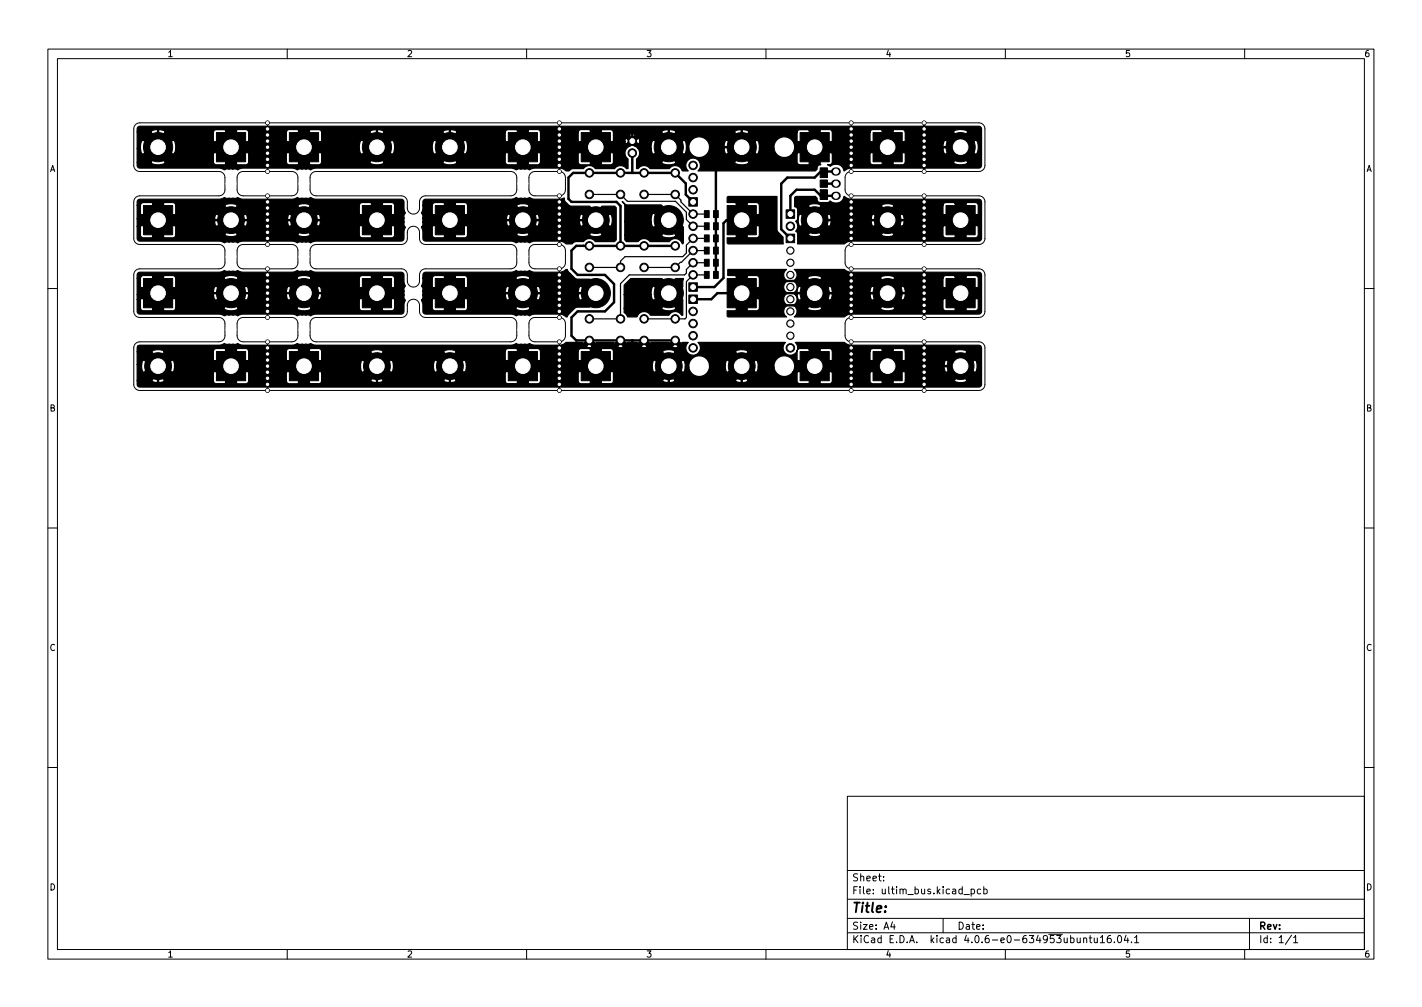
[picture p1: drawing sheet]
<svg xmlns="http://www.w3.org/2000/svg" width="297mm" height="210mm" viewBox="0 0 297 210" stroke-linecap="round" stroke-linejoin="round" font-family="sans-serif">
<defs><g id="words">
<text font-size="2.8" x="178" y="190.6">Title:</text>
<g font-size="2.1">
<text x="178" y="184">Sheet:</text>
<text x="178" y="186.7">File: ultim_bus.kicad_pcb</text>
<text x="178" y="196.9">KiCad E.D.A. kicad 4.0.6-e0-634953ubuntu16.04.1</text>
<text x="178" y="194.1">Size: A4</text>
<text x="200" y="194.1">Date:</text>
<text x="263" y="194.1">Rev:</text>
<text x="263" y="196.9">Id: 1/1</text>
</g>
<g font-size="1.8">
<text x="35" y="11.9">1</text>
<text x="85" y="11.9">2</text>
<text x="135" y="11.9">3</text>
<text x="185" y="11.9">4</text>
<text x="235" y="11.9">5</text>
<text x="285" y="11.9">6</text>
<text x="10.3" y="35.9">A</text>
<text x="285.3" y="35.9">A</text>
<text x="10.3" y="85.9">B</text>
<text x="285.3" y="85.9">B</text>
<text x="10.3" y="135.9">C</text>
<text x="285.3" y="135.9">C</text>
<text x="10.3" y="185.9">D</text>
<text x="285.3" y="185.9">D</text>
<text x="35" y="199.9">1</text>
<text x="85" y="199.9">2</text>
<text x="135" y="199.9">3</text>
<text x="185" y="199.9">4</text>
<text x="235" y="199.9">5</text>
<text x="285" y="199.9">6</text>
</g>
</g></defs>
<g fill="none" stroke="#000" stroke-width=".21">
<path d="M10 10.2h277v190.1h-277zM12 12.2h273v186.1h-273zM60 10.2v2M110 10.2v2M160 10.2v2M210 10.2v2M260 10.2v2M28.3 26l.9-.4h175.3a1.27 1.27 0 0 1 1.2 1.3v7.7a1.27 1.27 0 0 1-1.2 1.2h-26.8a1.27 1.27 0 0 0-1.2 1.3v2.6a1.27 1.27 0 0 0 1.3 1.2h26.8a1.27 1.27 0 0 1 1.1 1.3v7.7a1.27 1.27 0 0 1-1.2 1.1l-26.8 .1a1.27 1.27 0 0 0-1.2 1.2v2.7a1.27 1.27 0 0 0 1.3 1.1h26.8a1.27 1.27 0 0 1 1.1 1.3v7.7a1.27 1.27 0 0 1-1.2 1.2h-26.8a1.27 1.27 0 0 0-1.2 1.3v2.6a1.27 1.27 0 0 0 1.3 1.2h26.8a1.27 1.27 0 0 1 1.1 1.2v7.8a1.27 1.27 0 0 1-1.2 1.1h-175.4a1.27 1.27 0 0 1-1.2-1.2v-7.8a1.27 1.27 0 0 1 1.3-1.1h16.6a1.27 1.27 0 0 0 1.2-1.3v-2.7a1.27 1.27 0 0 0-1.3-1.1h-16.6a1.27 1.27 0 0 1-1.2-1.3v-7.7a1.27 1.27 0 0 1 1.3-1.2h16.6a1.27 1.27 0 0 0 1.2-1.2v-2.7a1.27 1.27 0 0 0-1.3-1.2h-16.6a1.27 1.27 0 0 1-1.2-1.2v-7.8a1.27 1.27 0 0 1 1.3-1.1h16.6a1.27 1.27 0 0 0 1.2-1.3v-2.6a1.27 1.27 0 0 0-1.3-1.2h-16.6a1.27 1.27 0 0 1-1.2-1.3v-7.7zM49.9 36.2l.9-.4h10.2a1.27 1.27 0 0 1 1.2 1.3v2.5a1.27 1.27 0 0 1-1.2 1.3h-10.2a1.27 1.27 0 0 1-1.3-1.3v-2.6zM65.1 36.2l.9-.4h40.7a1.27 1.27 0 0 1 1.2 1.3v2.5a1.27 1.27 0 0 1-1.2 1.3h-17.8a1.27 1.27 0 0 0-1.3 1.3v1.2a1.27 1.27 0 0 1-1.2 1.3 1.27 1.27 0 0 1-1.3-1.3v-1.2a1.27 1.27 0 0 0-1.3-1.3h-17.8a1.27 1.27 0 0 1-1.2-1.3v-2.6zM110.9 36.2l.7-.4h5.2a1.27 1.27 0 0 1 1.3 1.3v2.5a1.27 1.27 0 0 1-1.3 1.3h-5a1.27 1.27 0 0 1-1.3-1.3v-2.6zM49.9 51.4l.9-.4h10.2a1.27 1.27 0 0 1 1.2 1.3v2.6a1.27 1.27 0 0 1-1.2 1.2h-10.2a1.27 1.27 0 0 1-1.3-1.2v-2.7z"/>
<path d="M65.1 51.4l.9-.4h17.8a1.27 1.27 0 0 0 1.3-1.2v-1.3a1.27 1.27 0 0 1 1.3-1.3 1.27 1.27 0 0 1 1.2 1.3v1.3a1.27 1.27 0 0 0 1.3 1.2h17.8a1.27 1.27 0 0 1 1.2 1.3v2.6a1.27 1.27 0 0 1-1.2 1.2h-17.8a1.27 1.27 0 0 0-1.3 1.3v1.3a1.27 1.27 0 0 1-1.2 1.2 1.27 1.27 0 0 1-1.3-1.2v-1.3a1.27 1.27 0 0 0-1.3-1.3h-17.8a1.27 1.27 0 0 1-1.2-1.2v-2.7zM110.9 51.4l.7-.3 5.2-.1a1.27 1.27 0 0 1 1.3 1.3v2.6a1.27 1.27 0 0 1-1.3 1.2h-5a1.27 1.27 0 0 1-1.3-1.2v-2.7zM10 60.2h2M49.9 66.7l.9-.4h10.2a1.27 1.27 0 0 1 1.2 1.3v2.5a1.27 1.27 0 0 1-1.2 1.3h-10.2a1.27 1.27 0 0 1-1.3-1.3v-2.7zM65.1 66.7l.9-.4h17.8a1.27 1.27 0 0 0 1.3-1.3v-1.3a1.27 1.27 0 0 1 1.3-1.2 1.27 1.27 0 0 1 1.2 1.2v1.3a1.27 1.27 0 0 0 1.3 1.3h17.8a1.27 1.27 0 0 1 1.2 1.3v2.5a1.27 1.27 0 0 1-1.2 1.3h-40.7a1.27 1.27 0 0 1-1.2-1.3v-2.7zM110.9 66.7l.7-.4h5.2a1.27 1.27 0 0 1 1.3 1.3v2.5a1.27 1.27 0 0 1-1.3 1.3h-5a1.27 1.27 0 0 1-1.3-1.3v-2.7zM285 60.2h2M10 110.2h2M285 110.2h2M10 160.2h2M177 166.3h108v32h-108zM285 160.2h2"/>
<path d="M60 198.3v2M110 198.3v2M160 198.3v2M177 194.8h108M177 191.8h108M177 187.8h108M177 181.8h108M184.6 183.8v.1M184.6 183v.1M186.4 192.5l-.3 1h.9M186.8 193v1M197 191.8v3"/>
<path d="M201.4 186.8h1.1M202.9 185.7l.4-.1 .3 .3-.2 .7h-.5M202.9 185.6v1.5M204.9 185.7l-.5-.1-.3 .3 .2 .7h.6M205.5 185.7l.4-.1 .3 .3-.1 .7h-.6M205.5 185.1v1.5M210 198.3v2M226.4 196l.2-.2 .3 .1 .1 .9M226.4 195.8v1M227.5 195.8h.6M227.7 195.3v1.3l.4 .2M228.6 195.8v1h.4l.2-.1"/>
<path d="M229.2 195.8v1M229.9 195.8l.4-.5v1.5M229.9 196.8h.8M232 195.3l-.4 .1a1.01 1.01 0 0 0 0 1.4l.5-.1v-.5l-.2-.3h-.3l-.3 .3M232.8 196.7v.1M233.6 195.4l.2-.1a.8 .8 0 0 1 .5 .8 .8 .8 0 0 1-.5 .7 1 1 0 0 1-.2-1.4zM235.2 195.3l-.3 1h.9M235.6 195.8v1M236.4 196.7v.1M237 195.8l.4-.5v1.5M237 196.8h.9M260 198.3v2"/>
<path d="M261 191.8v6.5M269.8 195.3l-1.3 1.9M270.2 195.8l.4-.5v1.5M270.2 196.8h.9"/>
</g>
<g fill="#000" stroke="#000" stroke-width=".21">
<path d="M45.2 27.7h6.1v6.1h-6.1zM60.5 27.7h6v6.1h-6zM106.2 27.7h6.1v6.1h-6.1zM121.4 27.7h6.1v6.1h-6.1zM167.1 27.7h6.1v6.1h-6.1zM171.3 37.6h1.5v1.5h-1.5zM171.3 35h1.5v2.1h-1.5zM171.3 39.6h1.5v2.1h-1.5zM182.4 27.7h6.1v6.1h-6.1zM30 42.9h6.1v6.1h-6.1zM75.7 42.9h6.1v6.1h-6.1zM90.9 42.9h6.1v6.1h-6.1z"/>
<path d="M143.9 41.3h1.8v1.7h-1.8zM143.9 59h1.8v1.8h-1.8zM147.1 56.7h1v1.4h-1zM147.1 54.1h1v1.5h-1zM147.1 51.6h1v1.4h-1zM147.1 49.1h1v1.4h-1zM147.1 46.5h1v1.5h-1zM147.1 44h1v1.4h-1zM149 56.7h1v1.4h-1zM149 54.1h1v1.5h-1zM149 51.6h1v1.4h-1zM149 49.1h1v1.4h-1z"/>
<path d="M149 46.5h1v1.5h-1zM149 44h1v1.4h-1zM151.9 42.9h6.1v6.1h-6.1zM164.2 43.8h1.8v1.8h-1.8zM164.2 48.9h1.8v1.8h-1.8zM197.6 42.9h6.1v6.1h-6.1zM30 58.2h6.1v6.1h-6.1zM45.2 73.4h6.1v6.1h-6.1zM60.5 73.4h6v6.1h-6zM75.7 58.2h6.1v6.1h-6.1zM90.9 58.2h6.1v6.1h-6.1zM106.2 73.4h6.1v6.1h-6.1z"/>
<path d="M121.4 73.4h6.1v6.1h-6.1zM143.9 61.6h1.8v1.8h-1.8zM151.9 58.2h6.1v6.1h-6.1zM167.1 73.4h6.1v6.1h-6.1zM182.4 73.4h6.1v6.1h-6.1zM197.6 58.2h6.1v6.1h-6.1z"/>
<circle cx="33" cy="30.7" r="3"/>
<circle cx="55.9" cy="28.2" r=".4"/>
<circle cx="55.9" cy="25.6" r=".4"/>
<circle cx="55.9" cy="26.9" r=".4"/>
<circle cx="55.9" cy="29.5" r=".4"/>
<circle cx="55.9" cy="32" r=".4"/>
<circle cx="55.9" cy="34.5" r=".4"/>
<circle cx="55.9" cy="30.7" r=".4"/>
<circle cx="55.9" cy="33.3" r=".4"/>
<circle cx="55.9" cy="35.8" r=".4"/>
<circle cx="78.7" cy="30.7" r="3"/>
<circle cx="94" cy="30.7" r="3"/>
<circle cx="116.8" cy="35.8" r=".4"/>
<circle cx="116.8" cy="34.5" r=".4"/>
<circle cx="116.8" cy="26.9" r=".4"/>
<circle cx="116.8" cy="29.5" r=".4"/>
<circle cx="116.8" cy="32" r=".4"/>
<circle cx="116.8" cy="33.3" r=".4"/>
<circle cx="116.8" cy="30.7" r=".4"/>
<circle cx="116.8" cy="28.2" r=".4"/>
<circle cx="116.8" cy="25.6" r=".4"/>
<circle cx="123.1" cy="36.1" r=".89"/>
<circle cx="129.6" cy="36.1" r=".89"/>
<circle cx="132.1" cy="29.5" r=".89"/>
<circle cx="132.1" cy="32" r=".89"/>
<circle cx="134.5" cy="36.1" r=".89"/>
<circle cx="139.7" cy="30.7" r="3"/>
<circle cx="141" cy="36.1" r=".89"/>
<circle cx="144.8" cy="37.1" r=".89"/>
<circle cx="144.8" cy="39.6" r=".89"/>
<circle cx="144.8" cy="34.5" r=".89"/>
<circle cx="154.9" cy="30.7" r="3"/>
<circle cx="177.8" cy="34.5" r=".4"/>
<circle cx="177.8" cy="33.3" r=".4"/>
<circle cx="177.8" cy="26.9" r=".4"/>
<circle cx="177.8" cy="29.5" r=".4"/>
<circle cx="177.8" cy="25.6" r=".4"/>
<circle cx="177.8" cy="35.8" r=".4"/>
<circle cx="177.8" cy="30.7" r=".4"/>
<circle cx="177.8" cy="28.2" r=".4"/>
<circle cx="177.8" cy="32" r=".4"/>
<circle cx="193" cy="30.7" r=".4"/>
<circle cx="193" cy="35.8" r=".4"/>
<circle cx="193" cy="32" r=".4"/>
<circle cx="193" cy="33.3" r=".4"/>
<circle cx="193" cy="34.5" r=".4"/>
<circle cx="193" cy="25.6" r=".4"/>
<circle cx="193" cy="26.9" r=".4"/>
<circle cx="193" cy="28.2" r=".4"/>
<circle cx="193" cy="29.5" r=".4"/>
<circle cx="200.7" cy="30.7" r="3"/>
<circle cx="48.3" cy="46" r="2.8"/>
<circle cx="55.9" cy="44.7" r=".4"/>
<circle cx="55.9" cy="46" r=".4"/>
<circle cx="55.9" cy="58.7" r=".4"/>
<circle cx="55.9" cy="57.4" r=".4"/>
<circle cx="55.9" cy="59.9" r=".4"/>
<circle cx="55.9" cy="40.9" r=".4"/>
<circle cx="55.9" cy="43.4" r=".4"/>
<circle cx="55.9" cy="48.5" r=".4"/>
<circle cx="55.9" cy="49.8" r=".4"/>
<circle cx="55.9" cy="47.2" r=".4"/>
<circle cx="55.9" cy="42.2" r=".4"/>
<circle cx="55.9" cy="56.1" r=".4"/>
<circle cx="55.9" cy="51" r=".4"/>
<circle cx="63.5" cy="46" r="2.8"/>
<circle cx="109.2" cy="46" r="2.8"/>
<circle cx="116.8" cy="43.4" r=".4"/>
<circle cx="116.8" cy="44.7" r=".4"/>
<circle cx="116.8" cy="47.2" r=".4"/>
<circle cx="116.8" cy="56.1" r=".4"/>
<circle cx="116.8" cy="57.4" r=".4"/>
<circle cx="116.8" cy="40.9" r=".4"/>
<circle cx="116.8" cy="51" r=".4"/>
<circle cx="116.8" cy="46" r=".4"/>
<circle cx="116.8" cy="48.5" r=".4"/>
<circle cx="116.8" cy="58.7" r=".4"/>
<circle cx="116.8" cy="42.2" r=".4"/>
<circle cx="116.8" cy="49.8" r=".4"/>
<circle cx="116.8" cy="59.9" r=".4"/>
<circle cx="123.1" cy="51.3" r=".89"/>
<circle cx="123.1" cy="55.8" r=".89"/>
<circle cx="123.1" cy="40.6" r=".89"/>
<circle cx="124.5" cy="46" r="2.8"/>
<circle cx="129.6" cy="51.3" r=".89"/>
<circle cx="129.6" cy="55.8" r=".89"/>
<circle cx="129.6" cy="40.6" r=".89"/>
<circle cx="134.5" cy="51.3" r=".89"/>
<circle cx="134.5" cy="55.8" r=".89"/>
<circle cx="134.5" cy="40.6" r=".89"/>
<circle cx="139.7" cy="46" r="3"/>
<circle cx="141" cy="51.3" r=".89"/>
<circle cx="141" cy="55.8" r=".89"/>
<circle cx="141" cy="40.6" r=".89"/>
<circle cx="144.8" cy="57.4" r=".89"/>
<circle cx="144.8" cy="52.3" r=".89"/>
<circle cx="144.8" cy="49.8" r=".89"/>
<circle cx="144.8" cy="44.7" r=".89"/>
<circle cx="144.8" cy="54.9" r=".89"/>
<circle cx="144.8" cy="47.2" r=".89"/>
<circle cx="165.1" cy="54.9" r=".76"/>
<circle cx="165.1" cy="57.4" r=".76"/>
<circle cx="165.1" cy="59.9" r=".76"/>
<circle cx="165.1" cy="52.3" r=".76"/>
<circle cx="165.1" cy="47.2" r=".89"/>
<circle cx="170.2" cy="46" r="2.8"/>
<circle cx="177.8" cy="58.7" r=".4"/>
<circle cx="177.8" cy="51" r=".4"/>
<circle cx="177.8" cy="57.4" r=".4"/>
<circle cx="177.8" cy="47.2" r=".4"/>
<circle cx="177.8" cy="59.9" r=".4"/>
<circle cx="177.8" cy="40.9" r=".4"/>
<circle cx="177.8" cy="42.2" r=".4"/>
<circle cx="177.8" cy="43.4" r=".4"/>
<circle cx="177.8" cy="44.7" r=".4"/>
<circle cx="177.8" cy="49.8" r=".4"/>
<circle cx="177.8" cy="48.5" r=".4"/>
<circle cx="177.8" cy="46" r=".4"/>
<circle cx="177.8" cy="56.1" r=".4"/>
<circle cx="185.4" cy="46" r="2.8"/>
<circle cx="193" cy="51" r=".4"/>
<circle cx="193" cy="47.2" r=".4"/>
<circle cx="193" cy="57.4" r=".4"/>
<circle cx="193" cy="42.2" r=".4"/>
<circle cx="193" cy="56.1" r=".4"/>
<circle cx="193" cy="58.7" r=".4"/>
<circle cx="193" cy="49.8" r=".4"/>
<circle cx="193" cy="59.9" r=".4"/>
<circle cx="193" cy="46" r=".4"/>
<circle cx="193" cy="48.5" r=".4"/>
<circle cx="193" cy="40.9" r=".4"/>
<circle cx="193" cy="43.4" r=".4"/>
<circle cx="193" cy="44.7" r=".4"/>
<circle cx="33" cy="76.4" r="2.8"/>
<circle cx="48.3" cy="61.2" r="3"/>
<circle cx="55.9" cy="73.9" r=".4"/>
<circle cx="55.9" cy="75.2" r=".4"/>
<circle cx="55.9" cy="79" r=".4"/>
<circle cx="55.9" cy="77.7" r=".4"/>
<circle cx="55.9" cy="61.2" r=".4"/>
<circle cx="55.9" cy="66.3" r=".4"/>
<circle cx="55.9" cy="76.4" r=".4"/>
<circle cx="55.9" cy="62.5" r=".4"/>
<circle cx="55.9" cy="63.7" r=".4"/>
<circle cx="55.9" cy="65" r=".4"/>
<circle cx="55.9" cy="71.4" r=".4"/>
<circle cx="55.9" cy="72.6" r=".4"/>
<circle cx="63.5" cy="61.2" r="3"/>
<circle cx="78.7" cy="76.4" r="2.8"/>
<circle cx="94" cy="76.4" r="2.8"/>
<circle cx="109.2" cy="61.2" r="3"/>
<circle cx="116.8" cy="73.9" r=".4"/>
<circle cx="116.8" cy="62.5" r=".4"/>
<circle cx="116.8" cy="71.4" r=".4"/>
<circle cx="116.8" cy="61.2" r=".4"/>
<circle cx="116.8" cy="63.7" r=".4"/>
<circle cx="116.8" cy="75.2" r=".4"/>
<circle cx="116.8" cy="79" r=".4"/>
<circle cx="116.8" cy="66.3" r=".4"/>
<circle cx="116.8" cy="77.7" r=".4"/>
<circle cx="116.8" cy="65" r=".4"/>
<circle cx="116.8" cy="72.6" r=".4"/>
<circle cx="116.8" cy="76.4" r=".4"/>
<circle cx="123.1" cy="66.6" r=".89"/>
<circle cx="123.1" cy="71.1" r=".89"/>
<circle cx="124.5" cy="61.2" r="3"/>
<circle cx="129.6" cy="66.6" r=".89"/>
<circle cx="129.6" cy="71.1" r=".89"/>
<circle cx="134.5" cy="66.6" r=".89"/>
<circle cx="134.5" cy="71.1" r=".89"/>
<circle cx="139.7" cy="61.2" r="3"/>
<circle cx="139.7" cy="76.4" r="2.8"/>
<circle cx="141" cy="66.6" r=".89"/>
<circle cx="141" cy="71.1" r=".89"/>
<circle cx="144.8" cy="70.1" r=".89"/>
<circle cx="144.8" cy="72.6" r=".89"/>
<circle cx="144.8" cy="65" r=".89"/>
<circle cx="144.8" cy="67.6" r=".89"/>
<circle cx="154.9" cy="76.4" r="2.8"/>
<circle cx="165.1" cy="70.1" r=".76"/>
<circle cx="165.1" cy="62.5" r=".76"/>
<circle cx="165.1" cy="67.6" r=".76"/>
<circle cx="165.1" cy="65" r=".76"/>
<circle cx="165.1" cy="72.6" r=".89"/>
<circle cx="170.2" cy="61.2" r="3"/>
<circle cx="177.8" cy="72.6" r=".4"/>
<circle cx="177.8" cy="77.7" r=".4"/>
<circle cx="177.8" cy="71.4" r=".4"/>
<circle cx="177.8" cy="63.7" r=".4"/>
<circle cx="177.8" cy="79" r=".4"/>
<circle cx="177.8" cy="61.2" r=".4"/>
<circle cx="177.8" cy="62.5" r=".4"/>
<circle cx="177.8" cy="65" r=".4"/>
<circle cx="177.8" cy="66.3" r=".4"/>
<circle cx="177.8" cy="73.9" r=".4"/>
<circle cx="177.8" cy="76.4" r=".4"/>
<circle cx="177.8" cy="75.2" r=".4"/>
<circle cx="185.4" cy="61.2" r="3"/>
<circle cx="193" cy="62.5" r=".4"/>
<circle cx="193" cy="63.7" r=".4"/>
<circle cx="193" cy="72.6" r=".4"/>
<circle cx="193" cy="77.7" r=".4"/>
<circle cx="193" cy="61.2" r=".4"/>
<circle cx="193" cy="65" r=".4"/>
<circle cx="193" cy="71.4" r=".4"/>
<circle cx="193" cy="76.4" r=".4"/>
<circle cx="193" cy="66.3" r=".4"/>
<circle cx="193" cy="75.2" r=".4"/>
<circle cx="193" cy="73.9" r=".4"/>
<circle cx="193" cy="79" r=".4"/>
<circle cx="200.7" cy="76.4" r="2.8"/>
<circle cx="55.9" cy="80.3" r=".4"/>
<circle cx="55.9" cy="81.5" r=".4"/>
<circle cx="116.8" cy="81.5" r=".4"/>
<circle cx="116.8" cy="80.3" r=".4"/>
<circle cx="177.8" cy="80.3" r=".4"/>
<circle cx="177.8" cy="81.5" r=".4"/>
<circle cx="193" cy="80.3" r=".4"/>
<circle cx="193" cy="81.5" r=".4"/>
</g>
<path d="M174.5 38.3h.3M174.5 35.8h.3M174.5 40.9h.3" fill="none" stroke="#000" stroke-width="1.7"/>
<g fill="none" stroke="#000" stroke-width=".51">
<path d="M33 30.7v-3.8h15l.3 .3v3.5h15.2v-3.5l.3-.3h45.2l.2 .3v3.5h15.3v-3.5l.2-.3h45.2l.3 .3v3.5h30.5M78.7 26.9v3.8M94 26.9v3.8M132.1 36.1h.1M132.1 26.9v2.6M132.1 32v4.1M139.7 26.9v3.8M154.9 26.9v3.8h-4.3l-1.1 1.1v25.6M172.1 38.3h2.5M174.6 35.8h-3.2l-1.2 1.3h-5.7l-1.3 1.2v9.6l1.9 1.9M193 25.6v1.3M193 34.5v1.3"/>
<path d="M33 46h45.7M94 46h30.5M121.8 51.3h.1M141 51.3h-20.6l-1 1v3.8l1.2 1.3h5.8l1.9 1.9v3.8l-1.9 1.9h-5.8l-1.2 1.3v3.8l1 1M144.8 42.2l-1.5-1.6v-2.3l-2.3-2.2h-21.3l-1 1v4.4l.7 .7h9.4l.8 .8v8.3M154.9 46h-3.1l-.7 .6v11.4l-1.9 1.9h-4.4M161.9 58.7h5.7l2.6 2.5-2.6 2.5h-5.7l-2.5-2.5zM170.2 46h30.5M174.6 40.9h-3.2l-1.2-1.3h-3.8l-1.3 1.3v3.8M193 40.9v1.3M193 49.8v1.2M193 56.1v1.3"/>
<path d="M33 61.2h45.7M78.7 76.4v3.9M94 76.4v3.9M94 61.2h30.5M120.4 71.1h.1M120.4 71.1h20.6M124.5 76.4v3.6l.2 .3h45.2l.3-.3v-3.6h30.5M132.1 71.1v4.1l-1.3 1.2h-21.6v3.6l-.2 .3h-45.2l-.3-.3v-3.6h-15.2v3.6l-.3 .3h-15v-3.9M132.1 71.1h.1M139.7 76.4v3.9M154.9 76.4v3.9M193 65v1.3"/>
<path d="M193 71.4v1.2M200.7 61.2h-50.8l-1.3 1.3h-3.8M193 80.3v1.2"/>
</g>
<g fill="none" stroke="#000" stroke-width=".25">
<path d="M55.9 25.6v1.3M55.9 34.5v1.3M116.8 25.6v1.3M116.8 34.5v1.3M177.8 25.6v1.3M177.8 34.5v1.3M55.9 40.9v1.3M55.9 49.8v1.2M55.9 56.1v1.3M116.8 40.9v1.3M116.8 49.8v1.2M116.8 56.1v1.3"/>
<path d="M123.1 40.6h6.5l1.4 1.4h10.1l2.3 2.3v1.5l1.4 1.4h2.8M134.5 40.6h6.5l1.2 1.2v.4l2.6 2.5h2.8M147.6 49.8h-2.8l-1.4 1.4v1.6l-.8 .8h-12l-1 .9v1.3h-6.5M147.6 54.9h-2.8l-1.4 1.4v.7l-.4 .4h-11.6l-1.8 1.8v7.4h-6.5M147.6 57.4h-2.8l-1.4 1.4v7.5l-.3 .3h-8.6M147.6 52.3h-2.8l-3.8 3.5h-6.5M177.8 40.9v1.3M177.8 49.8v1.2M177.8 56.1v1.3M55.9 65v1.3M55.9 71.4v1.2M116.8 65v1.3"/>
<path d="M116.8 71.4v1.2M177.8 65v1.3M177.8 71.4v1.2M55.9 80.3v1.2M116.8 80.3v1.2M177.8 80.3v1.2"/>
</g>
<path d="M28.8 26.5l.4-.1h175.2l.5 .1 .1 .4v7.6a.57 .57 0 0 1-.6 .6h-26.6l-.8 .2-.6 .4-.1-.2a1.76 1.76 0 0 0-2.9-.8l-.5-.3h.5l.4-.3 .1-2.1h7.8l.1 2 .2 .3 .3 .1h1.8l.2-.1v-2.4h2.3v2.4l.1 .1h2l.4-.5h10l.4 .3a2.85 2.85 0 0 0 2.7-.3l-1.5-1.6-1.6 1.6h-10v-1.9l-.2-.1h-7l-.2 .1h-7.8l-.2-.1h-2.4v2.4l.2 .1-.6 .2-.2 .7-.4 .4h-24.5l.5-1-.1-.8h7.2l.4 .3a2.85 2.85 0 0 0 2.7-.3l-1.6-1.6-1.5 1.6-7.3-.1a1.53 1.53 0 0 0-2.3-.5 1.53 1.53 0 0 0 0 2.4h-1.3a1.52 1.52 0 0 0-1.2-1.1 1.52 1.52 0 0 0-1.5 .6l-4.1-.1a1.52 1.52 0 0 0-2.4 .1h-.3v-1.3h5.1l.5 .3a2.85 2.85 0 0 0 2.7-.3l-1.6-1.6-1.6 1.6h-5.1v-.7a1.52 1.52 0 0 0 .3-2.2h2.7l.2 .9 .3 .4 1.6-1.6h3.2l1.6 1.6 .3-.4 .2-1h.5l.1 .4a2.17 2.17 0 0 0 2.2 1.6 2.17 2.17 0 0 0 2-1.9h3.1l.1 .9 .4 .4 1.5-1.6h3.3l1.5 1.6 .4-.4 .1-1h3.1v.4a2.16 2.16 0 0 0 1.7 1.6 2.16 2.16 0 0 0 2.2-.9h.9v1.8l.2 .5 .4 .1h1.8l.1-.1v-2.4h-2.3l-.2 .1h-.9l.4-1h31l.1 .9 .4 .4 1.5-1.6h3.3l1.5 1.6 .4-.4a2.85 2.85 0 0 0-.4-2.7l-1.5 1.5h-3.3l-1.5-1.5-.4 .4-.1 1.4h-31a2.17 2.17 0 0 0-2.1-2.4 2.17 2.17 0 0 0-2.2 2.3h-3.1l-.1-1.2-.4-.5-1.5 1.5h-3.3l-1.5-1.5-.4 .4-.1 1.4h-3.1a2.17 2.17 0 0 0-2.1-2.4 2.17 2.17 0 0 0-2.2 2.3h-.5l-.1-1.2-.4-.5-1.6 1.5h-3.2l-1.6-1.5-.3 .4-.2 1.4h-2.7l-1.2-.9-.5 .4a1.52 1.52 0 0 0-1 1.2 1.52 1.52 0 0 0 .6 1.5v2h-.3a1.52 1.52 0 0 0-2.5 0l-4.1-.1a1.52 1.52 0 0 0-2.4 .1h-2.3l-.7 .5h-.7l-.5-.4-.9-.2h-5.1l-1.1 .4-.5-.2h-1.8l-.5 .2-1.1-.4h-40.7l-1.1 .4-.5-.2h-1.8l-.5 .2-1.1-.4h-10.2l-1.2 .4-.4-.2h-1.8l-.5 .2-1.2-.4h-16.5a.57 .57 0 0 1-.6-.6v-.6h2.9a2.58 2.58 0 0 0 3.1 0l-1.6-1.6-1.5 1.6h-2.9v-2.9h.7l.2 .9 .3 .4 1.6-1.6h3.2l1.6 1.6 .2-.3h8.2v2l.2 .3 .3 .1h1.9l.1-.1v-2.4h2.3v2.4l.2 .1h1.8l.3-.1 .2-.5v-1.8h7.9v2l.2 .3 .4 .1h1.8l.2-.1v-2.4h2.2v2.4l.2 .1h1.9l.5-.5h10a2.58 2.58 0 0 0 3.1 0h12.1l.4 .3a2.85 2.85 0 0 0 2.7-.3l-1.5-1.6-1.6 1.6h-12.1l-1.6-1.6-1.5 1.6h-10v-1.9l-.2-.1h-7l-.2 .1h-7.9l-.1-.1-15.4 .1 .3-1h38.4l.1 .9 .4 .4 1.5-1.6h3.3l1.5 1.6 .4-.4 .1-.9h7.9l.2 .9 .3 .4 1.6-1.6h3.2l1.6 1.6 .2-.3h8.1l.1 2 .2 .3 .3 .1h1.8l.2-.1v-2.4h2.3v2.4l.1 .1h1.8l.4-.1 .2-.5v-1.8h7.9v1.8l.2 .5 .3 .1h1.9l.1-.1v-2.4h2.3v2.4l.2 .1h1.9l.3-.2 .1-.4v-1.8l-.1-.1h-7.1l-.1 .1h-7.9l-.2-.1-15.3 .1 .1-.1a2.85 2.85 0 0 0-.3-2.7l-1.6 1.5h-3.2l-1.6-1.5-.3 .4-.2 1.4h-7.9l-.1-1.3-.4-.5-1.5 1.5h-3.3l-1.5-1.5-.4 .4-.1 1.4h-38.4a1.96 1.96 0 0 0-.5-1.8l-1.6 1.5h-3.2l-1.6-1.5-.3 .4-.2 1.4h-.7v-3.5h2.9l1.5 1.6 1.5-1.5h10.1v1.8l.1 .2h2.4v-2.4h2.3v2.4h2.4l.1-.2v-1.8h7.9v1.8l.2 .2h2.4v-2.4h2.2v2.4h2.4l.2-.2v-1.9h10l1.5 1.6 1.6-1.6h12.1l1.6 1.6 1.5-1.5h10v1.8l.2 .2h2.4v-2.4h2.3v2.4h2.3l.2-.2v-1.8h7.9v1.8l.1 .2h2.4v-2.4h2.3v2.4l5-.1v.5l.2 .1 .7-.6h1.2l.6 .6a.76 .76 0 0 0 0-1.2l-.6 .6h-1.2l-.7-.6-.2 .1v.5h-2.6l.1-.1v-1.2h3.4l.6 .6 .6-.6a.76 .76 0 0 0-1.2 0h-3.4v-.7h10l1.6 1.6 1.6-1.6h12.1l1.5 1.6 1.5-1.5h10.1v1.8l.2 .2h2.3v-2.4h2.3v2.4h2.4l.2-.2v-1.8h7.8v1.8l.2 .2h2.4v-2.4h2.3v2.4h2.3l.2-.2v-1.9h10l1.6 1.6 1.5-1.6-.4-.3a2.85 2.85 0 0 0-2.7 .3h-10l-.2-.3-.4-.2h-1.8l-.1 .2-4.3-.2-.3 .2-.3 .4h-7.8l-.2-.3-.4-.3h-1.8l-.2 .2-4.2-.2-.4 .2-.2 .4-10-.1a2.58 2.58 0 0 0-3.1 0h-12.1l-.5-.3a2.85 2.85 0 0 0-2.7 .3h-10l-.2-.3-.3-.2h-1.8l-.2 .2-4.3-.2-.3 .2-.2 .4h-7.9l-.2-.4-.4-.2h-1.8l-.1 .2-4.3-.2-.3 .2-.3 .4-10-.1a2.58 2.58 0 0 0-3.1 0h-12.1l-.4-.3a2.85 2.85 0 0 0-2.7 .3h-10l-.2-.3-.4-.2h-1.8l-.2 .2-4.2-.2-.4 .2-.2 .4h-7.9l-.2-.4-.3-.2h-1.8l-.2 .2-4.3-.2-.3 .2-.2 .4-10-.1a2.58 2.58 0 0 0-3.1 0h-2.9zM28.8 41.8l.4-.2h16.5l.8-.2a.5 .5 0 0 1 .9 0h1.7l.5-.2 1.2 .4h10.2l1.1-.4 .5 .2h1.8l.5-.2 1.1 .4h17.9l.5 .4v1.8l.3 .7-.3 .6v1.1a1.27 1.27 0 0 0 .3 1.3l-.3 .7-.1 1.8-.5 .3h-17.8l-1.1 .4-.5-.2h-1.8l-.5 .2-1.1-.4h-10.2l-1.2 .4-.4-.2h-1.8l-.5 .2-1.2-.4h-16.5a.57 .57 0 0 1-.6-.6v-2.4h.7v1.8l.3 .4 .3 .2h1.8l.2-.2v-2.4h2.3v2.4l.1 .2 2-.1 .3-.2 .1-.4h10.2a2.26 2.26 0 0 0 2.7 0h12.5l.4 .3a2.48 2.48 0 0 0 2.4-.3l-1.4-1.4-1.4 1.4h-12.5l-1.3-1.4-1.4 1.4h-10.2v-1.7l-.2-.2h-7l-.2 .2h-.7v-1.7h16.2l.2 1.4 .3 .3 1.3-1.3h3.3l1.4 1.3 .3-.3 .1-1.4h8.4l.1 1.4 .3 .3 1.4-1.3h3.2l1.4 1.3h8.6v1.8l.2 .4 .3 .2h1.8l.2-.2v-2.4h2.3v2.4l.1 .2 2-.1 .3-.2 .1-.3v-1.8l-.1-.2-15.7 .2a2.27 2.27 0 0 0-.1-2.7l-1.4 1.4h-3.2l-1.4-1.4-.3 .4-.1 .6h-8.4l-.1-.6-.3-.4-1.4 1.4h-3.3l-1.3-1.4-.3 .4-.2 .6h-16.2v-2.7h.7v1.8l.2 .1h2.4v-2.4h2.3v2.4h2.3l.2-.1v-1.7h10.2l1.4 1.4 1.3-1.4h12.5l1.4 1.4 1.4-1.4-.2-.1h10.4v1.8l.1 .1h2.4v-2.4h2.3v2.4h2.4l.1-.1v-2l-.2-.3-.3-.1h-1.9l-.1 .1-4.3-.1-.3 .1-.2 .5h-10.4l-.2-.2a2.48 2.48 0 0 0-2.4 .3h-12.5l-.4-.3a2.48 2.48 0 0 0-2.3 .3h-10.2l-.1-.5-.5-.2h-1.8l-.1 .1-4.3-.1-.3 .1-.3 .5h-.7l.1-.8zM28.8 57l.4-.2h16.5l.8-.1a.5 .5 0 0 1 .9 0h1.7l.5-.2 1.2 .3h10.2l1.1-.3 .5 .2h1.8l.5-.2 1.1 .3 17.9 .1 .5 .4v1.7l.3 .7-.3 .6v1.2a1.27 1.27 0 0 0 .3 1.2l-.3 .7-.1 1.8-.5 .4h-17.8l-1.1 .4-.5-.3h-1.8l-.5 .3-1.1-.4h-10.2l-1.2 .4-.4-.3h-1.8l-.5 .3-1.2-.4h-16.5a.57 .57 0 0 1-.6-.6v-2.5h.7v1.8l.3 .4 .3 .2h1.8l.2-.2v-2.3h2.3v2.3l.1 .2h2l.4-.5h10l.4 .3a2.85 2.85 0 0 0 2.7-.3h12.1l.5 .3a2.85 2.85 0 0 0 2.7-.3l-1.6-1.6-1.6 1.6h-12.1l-1.5-1.6-1.6 1.6h-10v-1.9l-.2-.1h-7l-.2 .1h-.7v-1h16l.1 .9 .4 .4 1.5-1.6h3.3l1.5 1.6 .4-.4 .1-.9h7.9l.2 .9 .3 .4 1.6-1.6h3.2l1.6 1.6 .2-.3h8.2v1.9l.2 .3 .3 .2h1.8l.2-.2v-2.3h2.3v2.3l.1 .2h2l.3-.2 .1-.4v-1.8l-.1-.1-15.4 .1 .1-.1a2.85 2.85 0 0 0-.3-2.8l-1.6 1.6h-3.2l-1.6-1.6-.3 .5-.2 1.4h-7.9l-.1-1.3-.4-.6-1.5 1.6h-3.3l-1.5-1.6-.4 .5-.1 1.4h-16v-3.4h.7v1.8l.2 .2h2.4v-2.4h2.3v2.4h2.3l.2-.2v-1.9h10l1.6 1.6 1.5-1.6h12.1l1.6 1.6 1.5-1.5h10.1v1.8l.1 .2h2.4v-2.4h2.3v2.4h2.4l.1-.2v-1.9l-.2-.3-.3-.2h-1.9l-.1 .2-4.3-.2-.3 .2-.2 .4h-10.1l-.4-.4a2.85 2.85 0 0 0-2.7 .3h-12.1l-.4-.3a2.85 2.85 0 0 0-2.7 .3h-10l-.2-.3-.4-.2h-1.8l-.1 .2-4.3-.2-.3 .2-.3 .4h-.7l.1-.8zM88.5 41.8l.4-.2h17.8l.8-.2a.5 .5 0 0 1 .8 0h1.8l.5-.2 1.1 .4h5.2l1-.3 .1 .7 1 1h4.2l1.3 1.4 1.3-1.4h2.6l.3 .4v6.7l-.3 .3h-4.1a1.58 1.58 0 0 0-2.5 0l-1.6 .1-.7 .4h-1.3l-.5-.4-.9-.2h-5.1l-1.1 .4-.5-.2h-1.8l-.5 .2-1.1-.4h-17.8a.57 .57 0 0 1-.6-.6v-1.5l-.3-.8 .2-.1h2.1v1.9l.2 .3 .4 .2h1.8l.1-.2v-2.4h2.3v2.4l.2 .2 1.9-.1 .3-.2 .2-.4h10.1a2.26 2.26 0 0 0 2.8 0h12.5l.4 .3a2.48 2.48 0 0 0 2.3-.3l-1.3-1.4-1.4 1.4h-12.5l-1.4-1.4-1.4 1.4h-10.1v-1.7l-.2-.2h-7l-.2 .2h-2.1l.1-.4v-1.3h17.5l.1 1.4 .3 .3 1.4-1.3h3.2l1.4 1.3 .3-.3 .2-1.4h8.3l.2 1.4 .3 .3 1.3-1.3h3.3l1.4 1.3 .3-.3a2.48 2.48 0 0 0-.3-2.4l-1.4 1.4h-3.3l-1.3-1.4-.3 .4-.2 .6h-8.3l-.2-.6-.3-.4-1.4 1.4h-3.2l-1.4-1.4-.3 .4-.1 .6h-17.5a.95 .95 0 0 0-.3-1.1l.3-.7v-.9h2v1.8l.2 .1h2.3v-2.4h2.3v2.4h2.4l.2-.1v-1.7h10.1l1.4 1.4 1.4-1.4a2.26 2.26 0 0 0-2.8 0h-10.1l-.2-.5-.4-.2h-1.8l-.2 .1-4.2-.1-.4 .1-.2 .5h-2l.1-.8zM88.5 57l.4-.2h17.8l.8-.1a.5 .5 0 0 1 .8 0h1.8l.5-.2 1.1 .3h5.2l.6-.1 .7-.4h.3l.2 .4 1.6 1.5 2.9 .1 2.9 2.9-2.9 2.9-2.9 .1-1.5 1.5-.3 .5h-.3l-.7-.5-.7-.1h-5.1l-1.1 .4-.5-.3h-1.8l-.5 .3-1.1-.4h-17.9l-.4-.5-.1-1.7-.3-.7 .2-.2h2.1v1.9l.2 .3 .4 .2h1.8l.1-.2v-2.3h2.3v2.3l.2 .2h1.9l.4-.5h10.1a2.58 2.58 0 0 0 3.1 0l-1.6-1.6-1.5 1.6h-10.1l.1-1.9-.2-.1h-7l-.2 .1h-2.1l.1-.4v-.5v-.1h17.2l.2 .9 .3 .4 1.6-1.6h3.2l1.6 1.6 .3-.4 .2-.9h7.9l.1 .9 .4 .4 1.5-1.6-1.5-1.6-.4 .5-.1 1.4h-7.9a1.96 1.96 0 0 0-.5-1.9l-1.6 1.6h-3.2l-1.6-1.6-.3 .5-.2 1.4h-17.2v-.7a.95 .95 0 0 0-.3-1.1l.3-.7v-.9h2v1.8l.2 .2h2.3v-2.4h2.3v2.4h2.4l.2-.2-.1-1.9h10.1l1.5 1.6 1.6-1.6-.4-.3a2.85 2.85 0 0 0-2.7 .3h-10.1l-.2-.3-.3-.2h-1.8l-.2 .2-4.2-.2-.4 .2-.2 .4h-2l.1-.8zM130 42.1l.6 .6 .4 .1h7.1l4.6 4.6v3.3l-.1 .2a1.57 1.57 0 0 0-1.3-1.1 1.57 1.57 0 0 0-1.5 .6h-4a1.52 1.52 0 0 0-2.5 0h-2.4l-.4-.3v-1h7.6a2.58 2.58 0 0 0 3.2 0l-1.6-1.5-1.6 1.5h-7.6v-2.8h5.5l.2 .8 .3 .4 1.6-1.5-1.6-1.6-.3 .4-.2 1.5h-5.5v-3.5zM130.4 59.5l1.4-1.3h6.5l1.4 1.4 1.4-1.4h1.6l-.1 1.7-1.3 1.3 1.3 1.3v3.3h-.2a1.52 1.52 0 0 0-2.7 0h-3.8a1.53 1.53 0 0 0-1.5-.7 1.53 1.53 0 0 0-1.3 1.1h-2l-.3-.6-.4-.3v-.9h7.7a2.58 2.58 0 0 0 3.2 0l-1.6-1.6-1.6 1.6h-7.7v-2.9h5.6l.2 .9 .3 .4 1.6-1.6-1.6-1.6-.3 .5-.2 1.4h-5.6zM152.1 41h10.2v7l.3 .5 1 1v1.4h-11.5l-.2-.2v-1h1.7l.2-.2v-2.4h2.3v2.4l.1 .2 2-.1 .3-.2 .1-.3v-1.8l-.1-.2h-4.7v-4.7h2.3v2.4h2.4l.1-.1v-1.8l-.1-.4-.4-.2h-1.9l-.1 .1-4.2-.1v-1.1zM152 56.3h12.3a1.39 1.39 0 0 0 .2 2.4 1.39 1.39 0 0 0-.8 1.2 1.39 1.39 0 0 0 .8 1.3 1.39 1.39 0 0 0-.8 1.3 1.39 1.39 0 0 0 .8 1.2 1.39 1.39 0 0 0-.2 2.5h-12.2l-.2-.2v-1.1h1.7l.2-.2v-2.3h2.3v2.3l.1 .2h1.9l.4-.2 .1-.4v-1.8l-.1-.1h-4.7v-4.7h2.3v2.4h2.4l.1-.2v-1.8l-.1-.3-.4-.3h-1.9l-.1 .2-4.1-.2zM166 41.3l.2-.3h4.1l.4 .4 .1 .7 .3 .2h1.8l.5-.4a1.7 1.7 0 0 0 2.9-.9l.8 .5 .7 .1h26.6a.57 .57 0 0 1 .6 .6v7.5a.57 .57 0 0 1-.6 .6h-26.6l-.8 .2-.6 .4h-9.8v-1.9h2.2a2.26 2.26 0 0 0 2.8 0h12.4a2.26 2.26 0 0 0 2.8 0l-1.4-1.4-1.4 1.4h-12.4l-1.4-1.4-1.4 1.4h-2.2v-.4l-.4-.3a1.51 1.51 0 0 0 0-2.1l.5-.6 .2 1.4 .3 .3 1.4-1.3h3.2l1.4 1.3 .3-.3 .1-1.4h8.4l.1 1.4 .3 .3 1.4-1.3h3.2l1.4 1.3h8.6v1.9l.2 .3 .3 .2h1.9l.1-.2v-2.4h2.3v2.4l.2 .2 1.9-.1 .3-.2 .1-.3v-1.8l-.1-.2-15.7 .2a2.27 2.27 0 0 0-.1-2.7l-1.4 1.4h-3.2l-1.4-1.4-.3 .4-.1 .6h-8.4l-.1-.6-.3-.4-1.4 1.4h-3.2l-1.4-1.4-.3 .4-.2 .6h-.1v-1.9l-.1-.3-.5-.2v-.2h2.8l1.4 1.4 1.4-1.4h12.4l1.4 1.4 1.4-1.4-.1-.1h10.3v1.8l.1 .1h2.4v-2.4h2.3v2.4h2.4l.1-.1v-2l-.2-.3-.3-.1h-1.8l-.2 .1-4.3-.1-.3 .1-.2 .5h-10.3a2.31 2.31 0 0 0-2.7 .1h-12.4a2.26 2.26 0 0 0-2.8 0h-2.8zM165.9 56.3h10.5l.6 .4 .8 .1h26.6a.57 .57 0 0 1 .6 .6v7.6a.57 .57 0 0 1-.6 .6h-26.6l-.8 .2-.6 .4h-10.5a1.39 1.39 0 0 0 .5-1.8h2.2a2.58 2.58 0 0 0 3.1 0h12.2a2.58 2.58 0 0 0 3.1 0l-1.6-1.6-1.5 1.6h-12.2l-1.5-1.6-1.6 1.6h-2.2l-.7-.7a1.39 1.39 0 0 0 .4-2.2h.4l.2 .9 .3 .4 1.6-1.6h3.2l1.6 1.6 .3-.4 .2-.9h7.8l.2 .9 .3 .4 1.6-1.6h3.2l1.6 1.6 .2-.3h8.2v1.9l.2 .3 .3 .2h1.9l.1-.2v-2.3h2.3v2.3l.2 .2h1.9l.3-.2 .1-.4v-1.8l-.1-.1-15.4 .1a2.67 2.67 0 0 0-.2-2.9l-1.6 1.6h-3.2l-1.6-1.6-.3 .5-.2 1.4h-7.8a1.96 1.96 0 0 0-.5-1.9l-1.6 1.6h-3.2l-1.6-1.6-.3 .5-.2 1.4h-.4l-.4-.3a1.4 1.4 0 0 0 .8-1.3 1.4 1.4 0 0 0-.8-1.2l.6-.7h2.3l1.6 1.6 1.5-1.6h12.2l1.5 1.6 1.5-1.5h10.1v1.8l.1 .2h2.4v-2.4h2.3v2.4h2.4l.1-.2v-1.9l-.2-.3-.3-.2h-1.8l-.2 .2-4.3-.2-.4 .3-.1 .3-10-.1a2.58 2.58 0 0 0-3.1 0h-12.2a2.58 2.58 0 0 0-3.1 0h-2.3a1.38 1.38 0 0 0-.4-1.7zM28.8 72.2l.4-.1h16.5l.8-.2a.5 .5 0 0 1 .9 0h1.7l.5-.2 1.2 .4h10.2l1.1-.4 .5 .2h1.8l.5-.2 1.1 .4h40.7l.8-.2a.5 .5 0 0 1 .8 0h1.8l.5-.2 1.1 .4h5.2l.8-.2 .5-.4h3.4l.3 .2 .2-.2h2.1l.1 .2 .3-.2h3.5l.3 .2 .2-.2h2.1l.1 .2 .3-.2h2l.2 .2 .2-.2h2.1l.2 .2 .2-.2h3.6l.2 .2 .2-.2h2.1l.2 .2 .2-.2h1.3a1.53 1.53 0 0 0 0 2.3 1.53 1.53 0 0 0 2.3-.3h7.5l1.3 1.3 1.4-1.3-.4-.4a2.48 2.48 0 0 0-2.3 .4h-7.5l.2-1-.2-.6-.3-.4h18.3a1.54 1.54 0 0 0 .1 2.4 1.54 1.54 0 0 0 2.3-.6v1.8l.2 .2h2.3v-2.4h2.3v2.4h2.4l.2-.2v-1.8h7.8v1.8l.2 .2h2.4v-2.4h2.3v2.4h2.3l.2-.2v-1.6h10.2l1.4 1.3 1.3-1.3a2.26 2.26 0 0 0-2.7 0h-10.2l-.1-.5-.5-.2h-1.8l-.1 .1-4.3-.1-.4 .2-.2 .3h-7.8l-.2-.3-.4-.2h-1.8l-.2 .1-4.2-.1-.4 .1-.2 .4 .1-.8-.1-.6-.4-.4h10.3l.6 .4 .8 .2h26.6a.57 .57 0 0 1 .6 .6v7.5l-.1 .5-.5 .1h-175.2a.57 .57 0 0 1-.6-.6v-.8h3a2.26 2.26 0 0 0 2.8 0l-1.4-1.3-1.4 1.3h-3v-3.3h1l.1 1.3 .3 .4 1.4-1.4h3.2l1.4 1.4h8.6v1.9l.2 .3 .3 .1h1.9l.1-.1v-2.4h2.3v2.4l.2 .1h1.8l.3-.1 .2-.4v-1.8h7.9v1.8l.2 .4 .4 .1h1.8l.2-.1v-2.4h2.2v2.4l.2 .1h1.8a.64 .64 0 0 0 .6-.7h10.2l.4 .4a2.48 2.48 0 0 0 2.3-.4h12.5l.4 .4a2.48 2.48 0 0 0 2.4-.4l-1.4-1.3-1.4 1.3h-12.5l-1.4-1.3-1.3 1.3h-10.2v-1.6l-.2-.2h-7l-.2 .2h-7.9l-.1-.2-15.7 .2 .2-.4 .2-1.3h38.8l.1 1.3 .3 .4 1.4-1.4h3.3l1.3 1.4 .3-.4 .2-1.3h8.3l.2 1.3 .3 .4 1.4-1.4h3.2l1.4 1.4h8.5l.1 1.9 .2 .3 .3 .1h1.8l.2-.1v-2.4h2.3v2.4l.1 .1h1.8l.4-.1 .2-.4v-1.8h7.9v1.8l.2 .4 .3 .1h1.9l.1-.1v-2.4h2.3v2.4l.2 .1h1.8a.64 .64 0 0 0 .5-.7h10.2l.4 .4a2.48 2.48 0 0 0 2.4-.4h12.5l.4 .4a2.48 2.48 0 0 0 2.3-.4l-1.4-1.3-1.3 1.3h-12.5l-1.4-1.3-1.4 1.3h-10.2v-1.6l-.1-.2h-7.1l-.1 .2h-7.9l-.2-.2-15.7 .2 .3-.4 .1-1.3h38.9l.1 1.3 .3 .4 1.4-1.4h3.2l1.4 1.4 .3-.4 .1-.8h.8l.1 .4a2.17 2.17 0 0 0 2.5 1.6 2.17 2.17 0 0 0 1.7-2.5h3.3l.1 1.3 .3 .4 1.4-1.4h3.3l1.3 1.4 .3-.4 .2-.8h3.3v.4a2.16 2.16 0 0 0 1.7 1.6 2.16 2.16 0 0 0 2.2-.8h.9v1.9l.2 .3 .4 .1h1.8l.1-.1v-2.4h2.3v2.4l.2 .1h1.8l.4-.2 .2-.3v-1.8h7.8v1.8l.2 .3 .4 .2h1.8l.2-.1v-2.4h2.3v2.4l.1 .1h1.8a.64 .64 0 0 0 .6-.7h10.2l.4 .4a2.48 2.48 0 0 0 2.3-.4l-1.3-1.3-1.4 1.3h-10.2v-1.6l-.2-.2h-7l-.2 .2-15-.2-.2 .2h-.9l.3-.7 .1-1h31.2l.2 1.3 .3 .4 1.3-1.4h3.3l1.4 1.4a2.26 2.26 0 0 0 0-2.7l-1.4 1.3h-3.3l-1.3-1.3-.3 .4-.2 .6h-31.2a2.17 2.17 0 0 0-2.4-1.8 2.17 2.17 0 0 0-1.9 2.3h-3.3l-.2-1.1-.3-.4-1.3 1.3h-3.3l-1.4-1.3-.3 .4-.1 .6h-3.3a2.17 2.17 0 0 0-2.4-1.8 2.17 2.17 0 0 0-1.9 2.3h-.8l-.1-1.1-.3-.4-1.4 1.3h-3.2l-1.4-1.3-.3 .4-.1 .6h-38.9l-.1-.6-.3-.4-1.4 1.3h-3.2l-1.4-1.3-.3 .4-.2 .6h-8.3l-.2-.6-.3-.4-1.3 1.3h-3.3l-1.4-1.3-.3 .4-.1 .6h-38.8l-.2-.6-.3-.4-1.4 1.3h-3.2l-1.4-1.3-.3 .4-.1 .6h-1v-2.6h3l1.4 1.3 1.4-1.3-.1-.2h10.3v1.8l.1 .2h2.4v-2.4h2.3v2.4h2.4l.1-.2v-1.8h7.9v1.8l.2 .2h2.4v-2.4h2.2v2.4h2.4l.2-.2v-1.6h10.2l1.3 1.3 1.4-1.3h12.5l1.4 1.3 1.4-1.3-.2-.2h10.3v1.8l.2 .2h2.4v-2.4h2.3v2.4h2.3l.2-.2v-1.8h7.9v1.8l.1 .2h2.4v-2.4h2.3v2.4h2.4l.1-.2v-1.6h10.2l1.4 1.3 1.4-1.3a2.26 2.26 0 0 0-2.8 0h-10.2l-.1-.5-.4-.2h-1.8l-.2 .1-4.3-.1-.3 .1-.2 .4h-7.9l-.1-.3-.5-.2h-1.8l-.1 .1-4.3-.1-.4 .2-.2 .3h-10.3a2.31 2.31 0 0 0-2.6 .2h-12.5l-.4-.4a2.48 2.48 0 0 0-2.3 .4h-10.2l-.2-.5-.4-.2h-1.8l-.2 .1-4.2-.1-.4 .1-.2 .4h-7.9l-.2-.4-.3-.1h-1.8l-.2 .1-4.3-.1-.3 .1-.2 .4h-10.3a2.31 2.31 0 0 0-2.7 .2h-3l.1-1.1 .1-.1h93.7l.1 .2 .6 .1 .4-.1 .1-.2h5.3a.76 .76 0 0 0 1.2 0h3.7l.1 .2 .6 .1 .4-.1 .1-.2h5.3a.76 .76 0 0 0 1.2 0l-.6-.6-.6 .6h-5.3l-.6-.6-.6 .6h-3.7l-.6-.6-.6 .6h-5.3l-.6-.6-.6 .6z" fill="#000" stroke="#000" stroke-width=".25"/>
<g fill="#fff" stroke="#fff" stroke-width=".21">
<circle cx="129.6" cy="66.6" r=".51"/>
<circle cx="123.1" cy="71.1" r=".51"/>
<circle cx="129.6" cy="71.1" r=".51"/>
<circle cx="123.1" cy="66.6" r=".51"/>
<circle cx="85.3" cy="61.2" r=".25"/>
<circle cx="87.5" cy="61.2" r=".25"/>
<circle cx="85.3" cy="60.4" r=".25"/>
<circle cx="85.3" cy="62" r=".25"/>
<circle cx="87.5" cy="62" r=".25"/>
<circle cx="87.5" cy="60.4" r=".25"/>
<circle cx="63.5" cy="61.2" r="1.52"/>
<circle cx="170.2" cy="61.2" r="1.52"/>
<circle cx="124.5" cy="61.2" r="1.52"/>
<circle cx="109.2" cy="61.2" r="1.52"/>
<circle cx="48.3" cy="61.2" r="1.52"/>
<circle cx="185.4" cy="61.2" r="1.52"/>
<circle cx="85.3" cy="46" r=".25"/>
<circle cx="87.5" cy="46" r=".25"/>
<circle cx="85.3" cy="45.2" r=".25"/>
<circle cx="85.3" cy="46.8" r=".25"/>
<circle cx="87.5" cy="46.8" r=".25"/>
<circle cx="87.5" cy="45.2" r=".25"/>
<circle cx="200.7" cy="30.7" r="1.52"/>
<circle cx="33" cy="30.7" r="1.52"/>
<circle cx="78.7" cy="30.7" r="1.52"/>
<circle cx="94" cy="30.7" r="1.52"/>
<circle cx="139.7" cy="30.7" r="1.52"/>
<circle cx="154.9" cy="30.7" r="1.52"/>
<circle cx="185.4" cy="30.7" r="1.52"/>
<circle cx="48.3" cy="30.7" r="1.52"/>
<circle cx="63.5" cy="30.7" r="1.52"/>
<circle cx="109.2" cy="30.7" r="1.52"/>
<circle cx="124.5" cy="30.7" r="1.52"/>
<circle cx="170.2" cy="30.7" r="1.52"/>
<circle cx="200.7" cy="61.2" r="1.52"/>
<circle cx="33" cy="61.2" r="1.52"/>
<circle cx="78.7" cy="61.2" r="1.52"/>
<circle cx="94" cy="61.2" r="1.52"/>
<circle cx="139.7" cy="61.2" r="1.52"/>
<circle cx="154.9" cy="61.2" r="1.52"/>
<circle cx="185.4" cy="46" r="1.52"/>
<circle cx="200.7" cy="46" r="1.52"/>
<circle cx="33" cy="46" r="1.52"/>
<circle cx="48.3" cy="46" r="1.52"/>
<circle cx="63.5" cy="46" r="1.52"/>
<circle cx="78.7" cy="46" r="1.52"/>
<circle cx="94" cy="46" r="1.52"/>
<circle cx="109.2" cy="46" r="1.52"/>
<circle cx="124.5" cy="46" r="1.52"/>
<circle cx="139.7" cy="46" r="1.52"/>
<circle cx="154.9" cy="46" r="1.52"/>
<circle cx="170.2" cy="46" r="1.52"/>
<circle cx="185.4" cy="76.4" r="1.52"/>
<circle cx="200.7" cy="76.4" r="1.52"/>
<circle cx="33" cy="76.4" r="1.52"/>
<circle cx="48.3" cy="76.4" r="1.52"/>
<circle cx="63.5" cy="76.4" r="1.52"/>
<circle cx="78.7" cy="76.4" r="1.52"/>
<circle cx="94" cy="76.4" r="1.52"/>
<circle cx="109.2" cy="76.4" r="1.52"/>
<circle cx="124.5" cy="76.4" r="1.52"/>
<circle cx="139.7" cy="76.4" r="1.52"/>
<circle cx="154.9" cy="76.4" r="1.52"/>
<circle cx="170.2" cy="76.4" r="1.52"/>
<circle cx="48.3" cy="36.1" r=".25"/>
<circle cx="48.3" cy="40.5" r=".25"/>
<circle cx="49.1" cy="36.1" r=".25"/>
<circle cx="47.5" cy="36.1" r=".25"/>
<circle cx="47.5" cy="40.5" r=".25"/>
<circle cx="49.1" cy="40.5" r=".25"/>
<circle cx="48.3" cy="38.3" r=".25"/>
<circle cx="49.1" cy="38.3" r=".25"/>
<circle cx="47.5" cy="38.3" r=".25"/>
<circle cx="48.3" cy="51.4" r=".25"/>
<circle cx="48.3" cy="55.8" r=".25"/>
<circle cx="49.1" cy="51.4" r=".25"/>
<circle cx="47.5" cy="51.4" r=".25"/>
<circle cx="47.5" cy="55.8" r=".25"/>
<circle cx="49.1" cy="55.8" r=".25"/>
<circle cx="48.3" cy="53.6" r=".25"/>
<circle cx="49.1" cy="53.6" r=".25"/>
<circle cx="47.5" cy="53.6" r=".25"/>
<circle cx="48.3" cy="66.6" r=".25"/>
<circle cx="48.3" cy="71" r=".25"/>
<circle cx="49.1" cy="66.6" r=".25"/>
<circle cx="47.5" cy="66.6" r=".25"/>
<circle cx="47.5" cy="71" r=".25"/>
<circle cx="49.1" cy="71" r=".25"/>
<circle cx="48.3" cy="68.8" r=".25"/>
<circle cx="49.1" cy="68.8" r=".25"/>
<circle cx="47.5" cy="68.8" r=".25"/>
<circle cx="174.6" cy="40.9" r=".51"/>
<circle cx="174.6" cy="38.3" r=".51"/>
<circle cx="174.6" cy="35.8" r=".51"/>
<circle cx="177.8" cy="25.6" r=".25"/>
<circle cx="177.8" cy="26.9" r=".25"/>
<circle cx="177.8" cy="28.2" r=".25"/>
<circle cx="177.8" cy="29.5" r=".25"/>
<circle cx="177.8" cy="30.7" r=".25"/>
<circle cx="177.8" cy="32" r=".25"/>
<circle cx="177.8" cy="33.3" r=".25"/>
<circle cx="177.8" cy="34.5" r=".25"/>
<circle cx="177.8" cy="35.8" r=".25"/>
<circle cx="116.8" cy="25.6" r=".25"/>
<circle cx="116.8" cy="26.9" r=".25"/>
<circle cx="116.8" cy="28.2" r=".25"/>
<circle cx="116.8" cy="29.5" r=".25"/>
<circle cx="116.8" cy="30.7" r=".25"/>
<circle cx="116.8" cy="32" r=".25"/>
<circle cx="116.8" cy="33.3" r=".25"/>
<circle cx="116.8" cy="34.5" r=".25"/>
<circle cx="116.8" cy="35.8" r=".25"/>
<circle cx="55.9" cy="25.6" r=".25"/>
<circle cx="55.9" cy="26.9" r=".25"/>
<circle cx="55.9" cy="28.2" r=".25"/>
<circle cx="55.9" cy="29.5" r=".25"/>
<circle cx="55.9" cy="30.7" r=".25"/>
<circle cx="55.9" cy="32" r=".25"/>
<circle cx="55.9" cy="33.3" r=".25"/>
<circle cx="55.9" cy="34.5" r=".25"/>
<circle cx="55.9" cy="35.8" r=".25"/>
<circle cx="177.8" cy="71.4" r=".25"/>
<circle cx="177.8" cy="72.6" r=".25"/>
<circle cx="177.8" cy="73.9" r=".25"/>
<circle cx="177.8" cy="75.2" r=".25"/>
<circle cx="177.8" cy="76.4" r=".25"/>
<circle cx="177.8" cy="77.7" r=".25"/>
<circle cx="177.8" cy="79" r=".25"/>
<circle cx="177.8" cy="80.3" r=".25"/>
<circle cx="177.8" cy="81.5" r=".25"/>
<circle cx="116.8" cy="71.4" r=".25"/>
<circle cx="116.8" cy="72.6" r=".25"/>
<circle cx="116.8" cy="73.9" r=".25"/>
<circle cx="116.8" cy="75.2" r=".25"/>
<circle cx="116.8" cy="76.4" r=".25"/>
<circle cx="116.8" cy="77.7" r=".25"/>
<circle cx="116.8" cy="79" r=".25"/>
<circle cx="116.8" cy="80.3" r=".25"/>
<circle cx="116.8" cy="81.5" r=".25"/>
<circle cx="55.9" cy="71.4" r=".25"/>
<circle cx="55.9" cy="72.6" r=".25"/>
<circle cx="55.9" cy="73.9" r=".25"/>
<circle cx="55.9" cy="75.2" r=".25"/>
<circle cx="55.9" cy="76.4" r=".25"/>
<circle cx="55.9" cy="77.7" r=".25"/>
<circle cx="55.9" cy="79" r=".25"/>
<circle cx="55.9" cy="80.3" r=".25"/>
<circle cx="55.9" cy="81.5" r=".25"/>
<circle cx="177.8" cy="40.9" r=".25"/>
<circle cx="177.8" cy="42.2" r=".25"/>
<circle cx="177.8" cy="43.4" r=".25"/>
<circle cx="177.8" cy="44.7" r=".25"/>
<circle cx="177.8" cy="46" r=".25"/>
<circle cx="177.8" cy="47.2" r=".25"/>
<circle cx="177.8" cy="48.5" r=".25"/>
<circle cx="177.8" cy="49.8" r=".25"/>
<circle cx="177.8" cy="51" r=".25"/>
<circle cx="116.8" cy="40.9" r=".25"/>
<circle cx="116.8" cy="42.2" r=".25"/>
<circle cx="116.8" cy="43.4" r=".25"/>
<circle cx="116.8" cy="44.7" r=".25"/>
<circle cx="116.8" cy="46" r=".25"/>
<circle cx="116.8" cy="47.2" r=".25"/>
<circle cx="116.8" cy="48.5" r=".25"/>
<circle cx="116.8" cy="49.8" r=".25"/>
<circle cx="116.8" cy="51" r=".25"/>
<circle cx="55.9" cy="40.9" r=".25"/>
<circle cx="55.9" cy="42.2" r=".25"/>
<circle cx="55.9" cy="43.4" r=".25"/>
<circle cx="55.9" cy="44.7" r=".25"/>
<circle cx="55.9" cy="46" r=".25"/>
<circle cx="55.9" cy="47.2" r=".25"/>
<circle cx="55.9" cy="48.5" r=".25"/>
<circle cx="55.9" cy="49.8" r=".25"/>
<circle cx="55.9" cy="51" r=".25"/>
<circle cx="177.8" cy="56.1" r=".25"/>
<circle cx="177.8" cy="57.4" r=".25"/>
<circle cx="177.8" cy="58.7" r=".25"/>
<circle cx="177.8" cy="59.9" r=".25"/>
<circle cx="177.8" cy="61.2" r=".25"/>
<circle cx="177.8" cy="62.5" r=".25"/>
<circle cx="177.8" cy="63.7" r=".25"/>
<circle cx="177.8" cy="65" r=".25"/>
<circle cx="177.8" cy="66.3" r=".25"/>
<circle cx="116.8" cy="56.1" r=".25"/>
<circle cx="116.8" cy="57.4" r=".25"/>
<circle cx="116.8" cy="58.7" r=".25"/>
<circle cx="116.8" cy="59.9" r=".25"/>
<circle cx="116.8" cy="61.2" r=".25"/>
<circle cx="116.8" cy="62.5" r=".25"/>
<circle cx="116.8" cy="63.7" r=".25"/>
<circle cx="116.8" cy="65" r=".25"/>
<circle cx="116.8" cy="66.3" r=".25"/>
<circle cx="55.9" cy="56.1" r=".25"/>
<circle cx="55.9" cy="57.4" r=".25"/>
<circle cx="55.9" cy="58.7" r=".25"/>
<circle cx="55.9" cy="59.9" r=".25"/>
<circle cx="55.9" cy="61.2" r=".25"/>
<circle cx="55.9" cy="62.5" r=".25"/>
<circle cx="55.9" cy="63.7" r=".25"/>
<circle cx="55.9" cy="65" r=".25"/>
<circle cx="55.9" cy="66.3" r=".25"/>
<circle cx="63.5" cy="36.1" r=".25"/>
<circle cx="63.5" cy="40.5" r=".25"/>
<circle cx="64.3" cy="36.1" r=".25"/>
<circle cx="62.7" cy="36.1" r=".25"/>
<circle cx="62.7" cy="40.5" r=".25"/>
<circle cx="64.3" cy="40.5" r=".25"/>
<circle cx="63.5" cy="38.3" r=".25"/>
<circle cx="64.3" cy="38.3" r=".25"/>
<circle cx="62.7" cy="38.3" r=".25"/>
<circle cx="109.2" cy="36.1" r=".25"/>
<circle cx="109.2" cy="40.5" r=".25"/>
<circle cx="110" cy="36.1" r=".25"/>
<circle cx="108.4" cy="36.1" r=".25"/>
<circle cx="108.4" cy="40.5" r=".25"/>
<circle cx="110" cy="40.5" r=".25"/>
<circle cx="109.2" cy="38.3" r=".25"/>
<circle cx="110" cy="38.3" r=".25"/>
<circle cx="108.4" cy="38.3" r=".25"/>
<circle cx="63.5" cy="51.4" r=".25"/>
<circle cx="63.5" cy="55.8" r=".25"/>
<circle cx="64.3" cy="51.4" r=".25"/>
<circle cx="62.7" cy="51.4" r=".25"/>
<circle cx="62.7" cy="55.8" r=".25"/>
<circle cx="64.3" cy="55.8" r=".25"/>
<circle cx="63.5" cy="53.6" r=".25"/>
<circle cx="64.3" cy="53.6" r=".25"/>
<circle cx="62.7" cy="53.6" r=".25"/>
<circle cx="109.2" cy="51.4" r=".25"/>
<circle cx="109.2" cy="55.8" r=".25"/>
<circle cx="110" cy="51.4" r=".25"/>
<circle cx="108.4" cy="51.4" r=".25"/>
<circle cx="108.4" cy="55.8" r=".25"/>
<circle cx="110" cy="55.8" r=".25"/>
<circle cx="109.2" cy="53.6" r=".25"/>
<circle cx="110" cy="53.6" r=".25"/>
<circle cx="108.4" cy="53.6" r=".25"/>
<circle cx="63.5" cy="66.6" r=".25"/>
<circle cx="63.5" cy="71" r=".25"/>
<circle cx="64.3" cy="66.6" r=".25"/>
<circle cx="62.7" cy="66.6" r=".25"/>
<circle cx="62.7" cy="71" r=".25"/>
<circle cx="64.3" cy="71" r=".25"/>
<circle cx="63.5" cy="68.8" r=".25"/>
<circle cx="64.3" cy="68.8" r=".25"/>
<circle cx="62.7" cy="68.8" r=".25"/>
<circle cx="109.2" cy="66.6" r=".25"/>
<circle cx="109.2" cy="71" r=".25"/>
<circle cx="110" cy="66.6" r=".25"/>
<circle cx="108.4" cy="66.6" r=".25"/>
<circle cx="108.4" cy="71" r=".25"/>
<circle cx="110" cy="71" r=".25"/>
<circle cx="109.2" cy="68.8" r=".25"/>
<circle cx="110" cy="68.8" r=".25"/>
<circle cx="108.4" cy="68.8" r=".25"/>
<circle cx="193" cy="25.6" r=".25"/>
<circle cx="193" cy="26.9" r=".25"/>
<circle cx="193" cy="28.2" r=".25"/>
<circle cx="193" cy="29.5" r=".25"/>
<circle cx="193" cy="30.7" r=".25"/>
<circle cx="193" cy="32" r=".25"/>
<circle cx="193" cy="33.3" r=".25"/>
<circle cx="193" cy="34.5" r=".25"/>
<circle cx="193" cy="35.8" r=".25"/>
<circle cx="193" cy="71.4" r=".25"/>
<circle cx="193" cy="72.6" r=".25"/>
<circle cx="193" cy="73.9" r=".25"/>
<circle cx="193" cy="75.2" r=".25"/>
<circle cx="193" cy="76.4" r=".25"/>
<circle cx="193" cy="77.7" r=".25"/>
<circle cx="193" cy="79" r=".25"/>
<circle cx="193" cy="80.3" r=".25"/>
<circle cx="193" cy="81.5" r=".25"/>
<circle cx="193" cy="40.9" r=".25"/>
<circle cx="193" cy="42.2" r=".25"/>
<circle cx="193" cy="43.4" r=".25"/>
<circle cx="193" cy="44.7" r=".25"/>
<circle cx="193" cy="46" r=".25"/>
<circle cx="193" cy="47.2" r=".25"/>
<circle cx="193" cy="48.5" r=".25"/>
<circle cx="193" cy="49.8" r=".25"/>
<circle cx="193" cy="51" r=".25"/>
<circle cx="193" cy="56.1" r=".25"/>
<circle cx="193" cy="57.4" r=".25"/>
<circle cx="193" cy="58.7" r=".25"/>
<circle cx="193" cy="59.9" r=".25"/>
<circle cx="193" cy="61.2" r=".25"/>
<circle cx="193" cy="62.5" r=".25"/>
<circle cx="193" cy="63.7" r=".25"/>
<circle cx="193" cy="65" r=".25"/>
<circle cx="193" cy="66.3" r=".25"/>
<circle cx="132.1" cy="32" r=".51"/>
<circle cx="132.1" cy="29.5" r=".51"/>
<circle cx="144.8" cy="42.2" r=".51"/>
<circle cx="165.1" cy="44.7" r=".51"/>
<circle cx="165.1" cy="49.8" r=".51"/>
<circle cx="144.8" cy="59.9" r=".51"/>
<circle cx="144.8" cy="62.5" r=".51"/>
<circle cx="144.8" cy="34.5" r=".51"/>
<circle cx="144.8" cy="37.1" r=".51"/>
<circle cx="144.8" cy="39.6" r=".51"/>
<circle cx="144.8" cy="44.7" r=".51"/>
<circle cx="144.8" cy="47.2" r=".51"/>
<circle cx="144.8" cy="49.8" r=".51"/>
<circle cx="144.8" cy="52.3" r=".51"/>
<circle cx="144.8" cy="54.9" r=".51"/>
<circle cx="144.8" cy="57.4" r=".51"/>
<circle cx="144.8" cy="65" r=".51"/>
<circle cx="144.8" cy="67.6" r=".51"/>
<circle cx="144.8" cy="70.1" r=".51"/>
<circle cx="144.8" cy="72.6" r=".51"/>
<circle cx="165.1" cy="72.6" r=".51"/>
<circle cx="165.1" cy="70.1" r=".51"/>
<circle cx="165.1" cy="67.6" r=".51"/>
<circle cx="165.1" cy="65" r=".51"/>
<circle cx="165.1" cy="62.5" r=".51"/>
<circle cx="165.1" cy="59.9" r=".51"/>
<circle cx="165.1" cy="57.4" r=".51"/>
<circle cx="165.1" cy="54.9" r=".51"/>
<circle cx="165.1" cy="52.3" r=".51"/>
<circle cx="165.1" cy="47.2" r=".51"/>
<circle cx="146" cy="30.7" r="1.52"/>
<circle cx="146" cy="76.4" r="1.52"/>
<circle cx="163.8" cy="76.4" r="1.52"/>
<circle cx="163.8" cy="30.7" r="1.52"/>
<circle cx="134.5" cy="40.6" r=".51"/>
<circle cx="141" cy="36.1" r=".51"/>
<circle cx="134.5" cy="36.1" r=".51"/>
<circle cx="141" cy="40.6" r=".51"/>
<circle cx="123.1" cy="40.6" r=".51"/>
<circle cx="129.6" cy="36.1" r=".51"/>
<circle cx="123.1" cy="36.1" r=".51"/>
<circle cx="129.6" cy="40.6" r=".51"/>
<circle cx="134.5" cy="55.8" r=".51"/>
<circle cx="141" cy="51.3" r=".51"/>
<circle cx="134.5" cy="51.3" r=".51"/>
<circle cx="141" cy="55.8" r=".51"/>
<circle cx="123.1" cy="55.8" r=".51"/>
<circle cx="129.6" cy="51.3" r=".51"/>
<circle cx="123.1" cy="51.3" r=".51"/>
<circle cx="129.6" cy="55.8" r=".51"/>
<circle cx="141" cy="66.6" r=".51"/>
<circle cx="134.5" cy="71.1" r=".51"/>
<circle cx="141" cy="71.1" r=".51"/>
<circle cx="134.5" cy="66.6" r=".51"/>
</g>
<use href="#words"/>
</svg>
